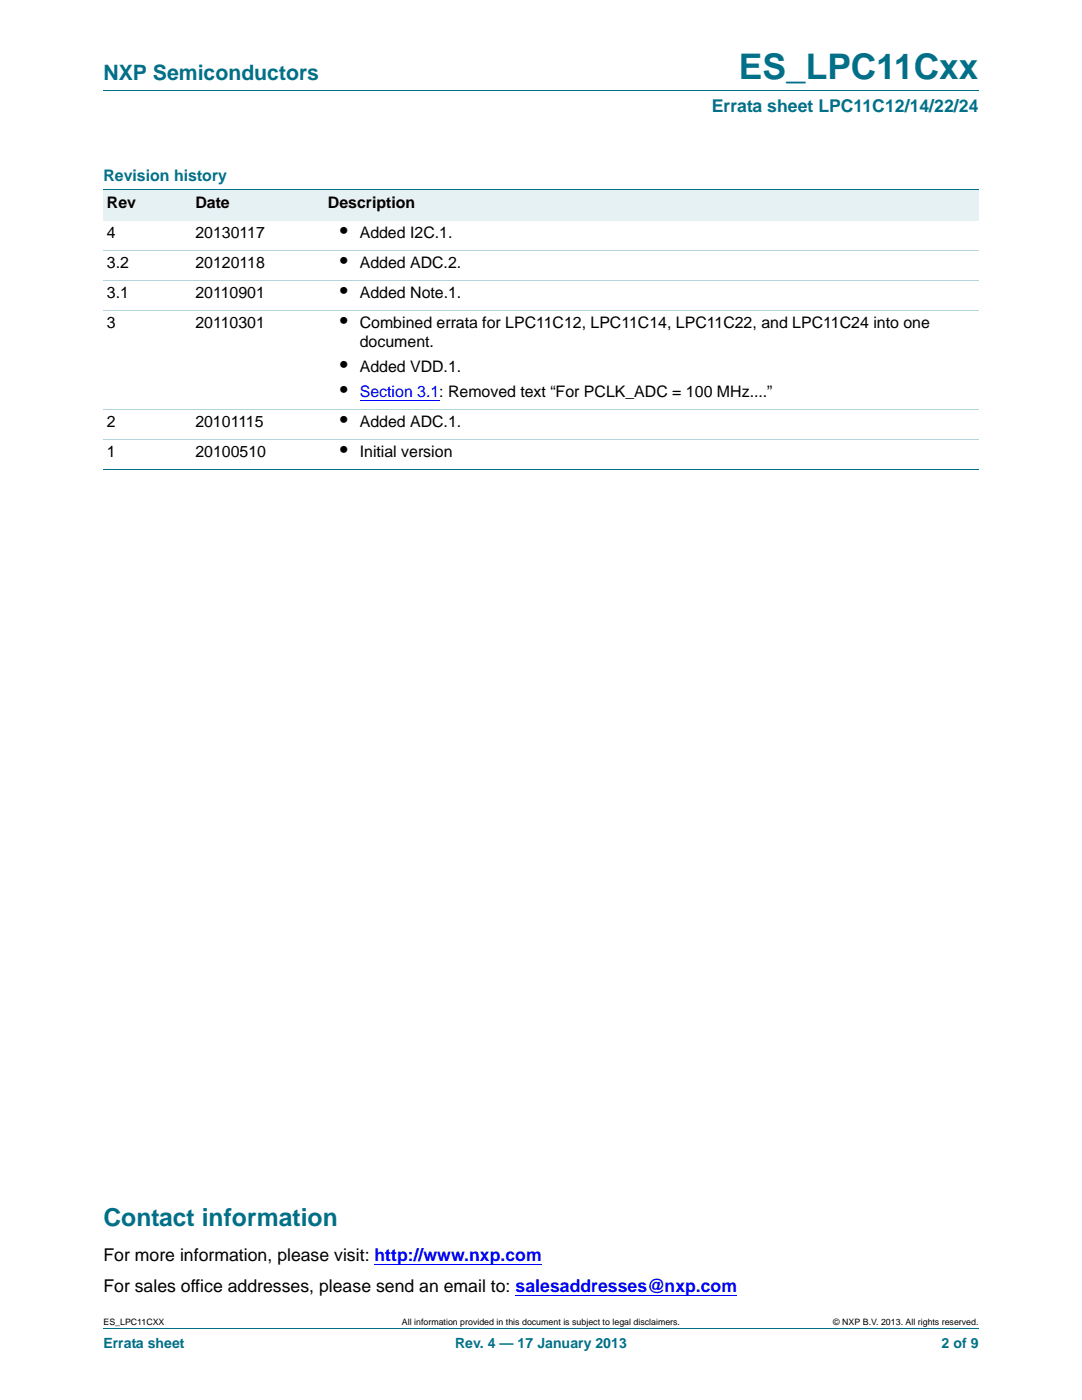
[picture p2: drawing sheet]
<svg xmlns="http://www.w3.org/2000/svg" width="216mm" height="279mm" viewBox="0 0 216 279" stroke-linecap="round" stroke-linejoin="round" font-family="sans-serif">
<defs><g id="words">
<text font-size="7" fill="#007088" x="147.4" y="15.8">ES_LPC11Cxx</text>
<text font-size="4.9" fill="#007088" x="20.6" y="244.8">Contact information</text>
<text font-size="4.2" fill="#007088" x="20.6" y="16">NXP Semiconductors</text>
<g font-size="4.2">
<text x="67.9" y="47.4">•</text>
<text x="67.9" y="53.4">•</text>
<text x="67.9" y="59.4">•</text>
<text x="67.9" y="65.4">•</text>
<text x="67.9" y="74.3">•</text>
<text x="67.9" y="79.2">•</text>
<text x="67.9" y="85.2">•</text>
<text x="67.9" y="91.2">•</text>
</g>
<text font-size="3.5" fill="#007088" x="142" y="22.3">Errata sheet LPC11C12/14/22/24</text>
<g font-size="3.5">
<text x="20.6" y="251.6">For more information, please visit: http://www.nxp.com</text>
<text x="20.6" y="257.8">For sales office addresses, please send an email to: salesaddresses@nxp.com</text>
</g>
<text font-size="3.2" fill="#007088" x="20.6" y="36.2">Revision history</text>
<g font-size="3.2">
<text x="21.3" y="41.4">Rev</text>
<text x="39" y="41.4">Date</text>
<text x="65.4" y="41.4">Description</text>
<text x="21.3" y="47.4">4</text>
<text x="39" y="47.4">20130117</text>
<text x="71.8" y="47.4">Added I2C.1.</text>
<text x="21.3" y="53.4">3.2</text>
<text x="39" y="53.4">20120118</text>
<text x="71.8" y="53.4">Added ADC.2.</text>
<text x="21.3" y="59.4">3.1</text>
<text x="39" y="59.4">20110901</text>
<text x="71.8" y="59.4">Added Note.1.</text>
<text x="21.3" y="65.4">3</text>
<text x="39" y="65.4">20110301</text>
<text x="71.8" y="65.4">Combined errata for LPC11C12, LPC11C14, LPC11C22, and LPC11C24 into one</text>
<text x="71.8" y="69.3">document.</text>
<text x="71.8" y="74.3">Added VDD.1.</text>
<text x="21.3" y="85.2">2</text>
<text x="39" y="85.2">20101115</text>
<text x="71.8" y="85.2">Added ADC.1.</text>
<text x="21.3" y="91.2">1</text>
<text x="39" y="91.2">20100510</text>
<text x="71.8" y="91.2">Initial version</text>
</g>
<text font-size="3.2" fill="#00f" x="71.8" y="79.2">Section 3.1: Removed text “For PCLK_ADC = 100 MHz....”</text>
<g font-size="2.8" fill="#007088">
<text x="20.6" y="269.1">Errata sheet</text>
<text x="90.8" y="269.1">Rev. 4 — 17 January 2013</text>
<text x="187.9" y="269.1">2 of 9</text>
</g>
<g font-size="1.8">
<text x="20.6" y="264.5">ES_LPC11CXX</text>
<text x="80.2" y="264.5">All information provided in this document is subject to legal disclaimers.</text>
<text x="166.3" y="264.5">© NXP B.V. 2013. All rights reserved.</text>
</g>
</g></defs>
<path d="M20.6 18.2h174.7M20.6 265.1h174.7" fill="none" stroke="#007088" stroke-width=".2"/>
<path d="M74.7 252.3h33.4M102.9 258.5h44.2" fill="none" stroke="#00f" stroke-width=".2"/>
<g fill="#e6f1f4">
<path d="M20.6 37.9h17.7v6h-17.7z"/>
<path d="M38.3 37.9h26.4v6h-26.4z"/>
<path d="M64.7 37.9h130.6v6h-130.6z"/>
</g>
<path d="M71.8 79.9h15.9" fill="none" stroke="#00f" stroke-width=".2"/>
<path d="M20.6 37.9h174.7M20.6 93.7h174.7" fill="none" stroke="#007088" stroke-width=".2"/>
<path d="M20.6 49.9h174.7M20.6 55.9h174.7M20.6 61.9h174.7M20.6 81.7h174.7M20.6 87.7h174.7" fill="none" stroke="#b3d4db" stroke-width=".2"/>
<use href="#words"/>
</svg>
